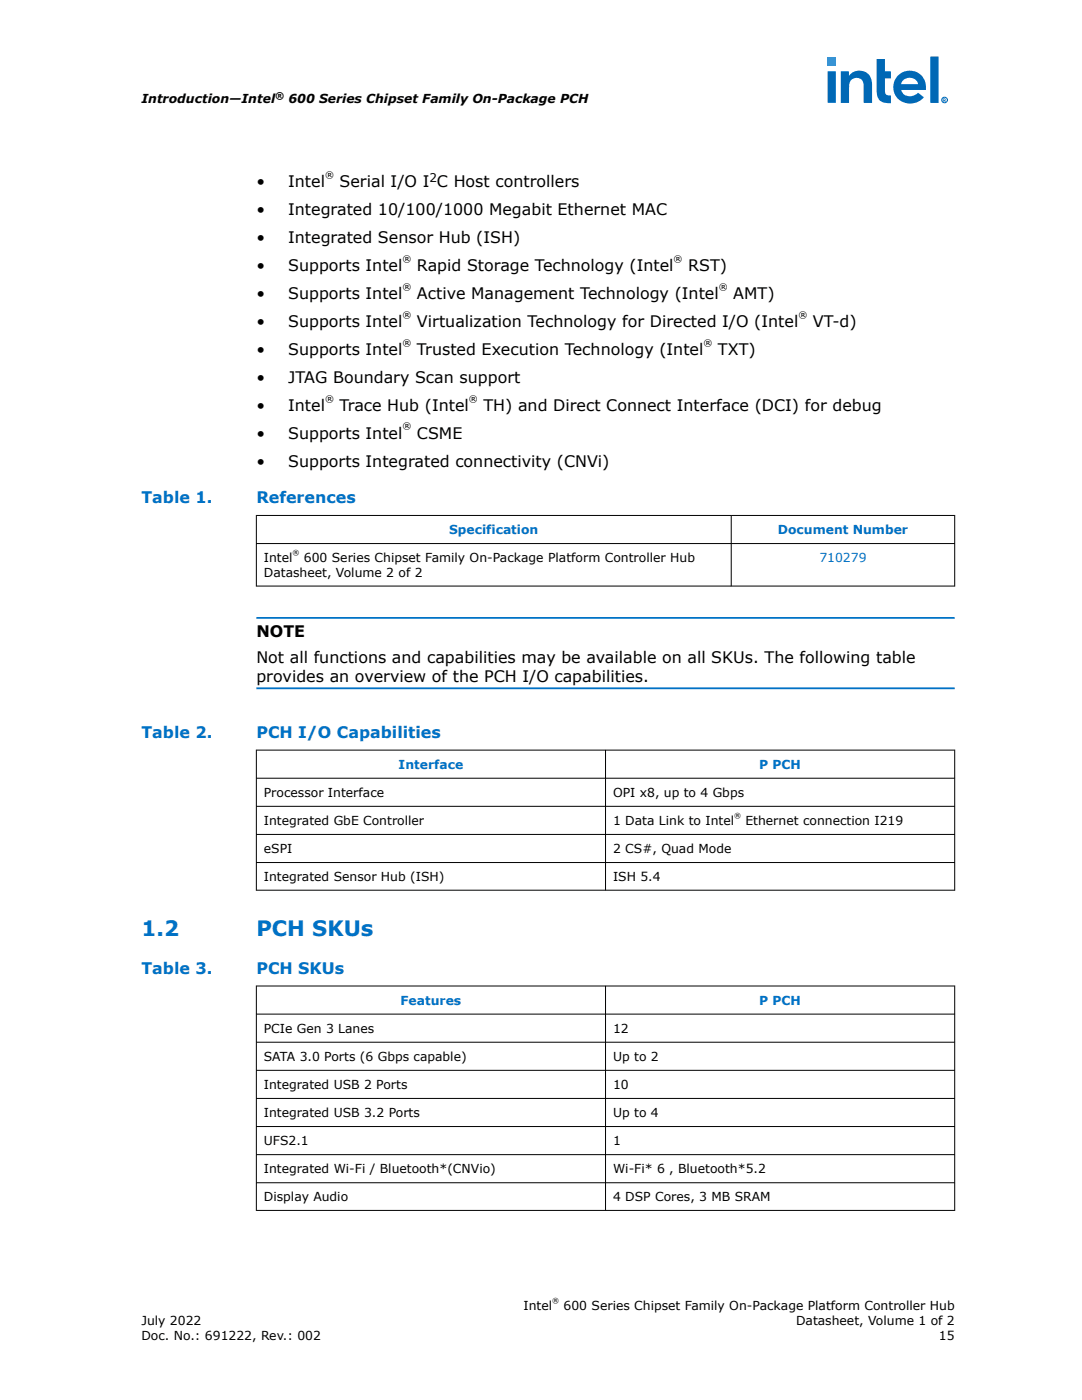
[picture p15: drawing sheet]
<svg xmlns="http://www.w3.org/2000/svg" width="216mm" height="279mm" viewBox="0 0 216 279" stroke-linecap="round" stroke-linejoin="round" font-family="sans-serif">
<defs><g id="words">
<g font-size="4.2" fill="#0071c5">
<text x="28.2" y="186.7">1.2</text>
<text x="51.2" y="186.7">PCH SKUs</text>
</g>
<g font-size="3.2">
<text x="51.2" y="37.4">•</text>
<text x="57.5" y="37.4">Intel</text>
<text x="67.8" y="37.4">Serial I/O I C Host controllers</text>
<text x="51.2" y="43">•</text>
<text x="57.5" y="43">Integrated 10/100/1000 Megabit Ethernet MAC</text>
<text x="51.2" y="48.5">•</text>
<text x="57.5" y="48.5">Integrated Sensor Hub (ISH)</text>
<text x="51.2" y="54.1">•</text>
<text x="51.2" y="59.7">•</text>
<text x="57.5" y="54.1">Supports Intel</text>
<text x="57.5" y="59.7">Supports Intel</text>
<text x="83.2" y="54.1">Rapid Storage Technology (Intel</text>
<text x="83.2" y="59.7">Active Management Technology (Intel</text>
<text x="137.3" y="54.1">RST)</text>
<text x="146.3" y="59.7">AMT)</text>
<text x="51.2" y="65.3">•</text>
<text x="57.5" y="65.3">Supports Intel</text>
<text x="83.2" y="65.3">Virtualization Technology for Directed I/O (Intel</text>
<text x="162.2" y="65.3">VT-d)</text>
<text x="51.2" y="70.8">•</text>
<text x="57.5" y="70.8">Supports Intel</text>
<text x="83.2" y="70.8">Trusted Execution Technology (Intel</text>
<text x="143.3" y="70.8">TXT)</text>
<text x="51.2" y="76.4">•</text>
<text x="57.5" y="76.4">JTAG Boundary Scan support</text>
<text x="51.2" y="82">•</text>
<text x="57.5" y="82">Intel</text>
<text x="67.8" y="82">Trace Hub (Intel</text>
<text x="96.5" y="82">TH) and Direct Connect Interface (DCI) for debug</text>
<text x="51.2" y="87.6">•</text>
<text x="57.5" y="87.6">Supports Intel</text>
<text x="83.2" y="87.6">CSME</text>
<text x="51.2" y="93.1">•</text>
<text x="57.5" y="93.1">Supports Integrated connectivity (CNVi)</text>
<text x="51.2" y="127.1">NOTE</text>
<text x="51.2" y="132.3">Not all functions and capabilities may be available on all SKUs. The following table</text>
<text x="51.2" y="136.2">provides an overview of the PCH I/O capabilities.</text>
</g>
<g font-size="3.2" fill="#0071c5">
<text x="28.2" y="100.5">Table 1.</text>
<text x="51.2" y="100.5">References</text>
<text x="28.2" y="147.3">Table 2.</text>
<text x="51.2" y="147.3">PCH I/O Capabilities</text>
<text x="28.2" y="194.4">Table 3.</text>
<text x="51.2" y="194.4">PCH SKUs</text>
</g>
<g font-size="2.5">
<text x="28.2" y="20.5">Introduction—Intel</text>
<text x="57.6" y="20.5">600 Series Chipset Family On-Package PCH</text>
<text x="52.7" y="112.2">Intel</text>
<text x="60.6" y="112.2">600 Series Chipset Family On-Package Platform Controller Hub</text>
<text x="52.7" y="115.1">Datasheet, Volume 2 of 2</text>
<text x="52.7" y="159">Processor Interface</text>
<text x="122.3" y="159">OPI x8, up to 4 Gbps</text>
<text x="52.7" y="164.6">Integrated GbE Controller</text>
<text x="122.3" y="164.6">1 Data Link to Intel</text>
<text x="148.7" y="164.6">Ethernet connection I219</text>
<text x="52.7" y="170.2">eSPI</text>
<text x="122.3" y="170.2">2 CS#, Quad Mode</text>
<text x="52.7" y="175.8">Integrated Sensor Hub (ISH)</text>
<text x="122.3" y="175.8">ISH 5.4</text>
<text x="52.7" y="206.1">PCIe Gen 3 Lanes</text>
<text x="122.3" y="206.1">12</text>
<text x="52.7" y="211.7">SATA 3.0 Ports (6 Gbps capable)</text>
<text x="122.3" y="211.7">Up to 2</text>
<text x="52.7" y="217.3">Integrated USB 2 Ports</text>
<text x="122.3" y="217.3">10</text>
<text x="52.7" y="222.9">Integrated USB 3.2 Ports</text>
<text x="122.3" y="222.9">Up to 4</text>
<text x="52.7" y="228.5">UFS2.1</text>
<text x="122.3" y="228.5">1</text>
<text x="52.7" y="234.1">Integrated Wi-Fi / Bluetooth*(CNVio)</text>
<text x="52.7" y="239.7">Display Audio</text>
<text x="122.3" y="234.1">Wi-Fi* 6 , Bluetooth*5.2</text>
<text x="122.3" y="239.7">4 DSP Cores, 3 MB SRAM</text>
<text x="104.5" y="261.4">Intel</text>
<text x="112.5" y="261.4">600 Series Chipset Family On-Package Platform Controller Hub</text>
<text x="28.2" y="264.4">July 2022</text>
<text x="28.2" y="267.3">Doc. No.: 691222, Rev.: 002</text>
<text x="158.8" y="264.4">Datasheet, Volume 1 of 2</text>
<text x="187.4" y="267.3">15</text>
</g>
<g font-size="2.5" fill="#0071c5">
<text x="89.6" y="106.6">Specification</text>
<text x="155.2" y="106.6">Document Number</text>
<text x="163.5" y="112.2">710279</text>
<text x="79.5" y="153.4">Interface</text>
<text x="151.5" y="153.4">P PCH</text>
<text x="79.9" y="200.5">Features</text>
<text x="151.5" y="200.5">P PCH</text>
</g>
<text font-size="2.4" x="85.7" y="36.3">2</text>
<text font-size="1.9" x="54.9" y="19.7">®</text>
<g font-size="1.8">
<text x="64.9" y="35.5">®</text>
<text x="80.3" y="52.3">®</text>
<text x="134.4" y="52.3">®</text>
<text x="80.3" y="57.8">®</text>
<text x="143.4" y="57.8">®</text>
<text x="80.3" y="63.4">®</text>
<text x="159.3" y="63.4">®</text>
<text x="80.3" y="69">®</text>
<text x="140.4" y="69">®</text>
<text x="64.9" y="80.1">®</text>
<text x="93.6" y="80.1">®</text>
<text x="80.3" y="85.7">®</text>
</g>
<g font-size="1.4">
<text x="58.4" y="110.7">®</text>
<text x="146.5" y="163.2">®</text>
<text x="110.2" y="260">®</text>
</g>
<text font-size="1.1" fill="#0068b5" x="188.1" y="20.3">R</text>
</g></defs>
<g fill="none" stroke="#000" stroke-width=".2">
<path d="M51.1 102.9h139.5M51.1 108.5h139.5M51.1 117h139.5M51.2 102.8v14.3M145.9 102.8v14.3M190.5 102.8v14.3M51.1 149.7h139.5M51.1 155.3h139.5M51.2 149.6v28.1M120.8 149.6v28.1M190.5 149.6v28.1M51.1 160.9h139.5"/>
<path d="M51.1 166.5h139.5M51.1 172.1h139.5M51.1 177.7h139.5M51.1 196.8h139.5M51.2 196.7v45M120.8 196.7v45M190.5 196.7v45M51.1 202.4h139.5M51.1 208h139.5M51.1 213.6h139.5M51.1 219.2h139.5M51.1 224.8h139.5"/>
<path d="M51.1 230.4h139.5M51.1 236h139.5M51.1 241.6h139.5"/>
</g>
<path d="M51.2 123.3h139.3M51.2 137.4h139.3" fill="none" stroke="#0071c5" stroke-width=".35"/>
<path d="M165.1 11.4h1.7v1.8h-1.7z" fill-rule="evenodd" fill="#00c7fd"/>
<path d="M180.1 16.1a1.77 1.77 0 0 1 3.1 .7h-3.4zM179.2 15.1a3.4 3.4 0 0 0-.1 4.6 3.4 3.4 0 0 0 4.6 .3l.7-.6-1.2-.9a1.94 1.94 0 0 1-3.4-.5h5a3.3 3.3 0 0 0-1.8-3.5 3.3 3.3 0 0 0-3.8 .6zM167.8 14.2v6.3h1.6v-3.3v.2a1.49 1.49 0 0 1 1.4-1.8 1.49 1.49 0 0 1 1.5 1.6v3.3h1.7v-3.5a2.57 2.57 0 0 0-1.6-2.7 2.57 2.57 0 0 0-3 .8v-.9zM185.6 11.3v9.2h1.7v-9.2zM174.9 11.8v6.1a2.2 2.2 0 0 0 1.7 2.6l1.2 .1v-1.5a.95 .95 0 0 1-1-.3 .95 .95 0 0 1-.2-.9v-2.3h1.2v-1.4h-1.2v-2.4zM165.1 14.2v6.3h1.7v-6.3z" fill-rule="evenodd" fill="#0068b5"/>
<circle cx="188.5" cy="20" r=".56" fill="none" stroke="#0068b5" stroke-width=".2"/>
<use href="#words"/>
</svg>
